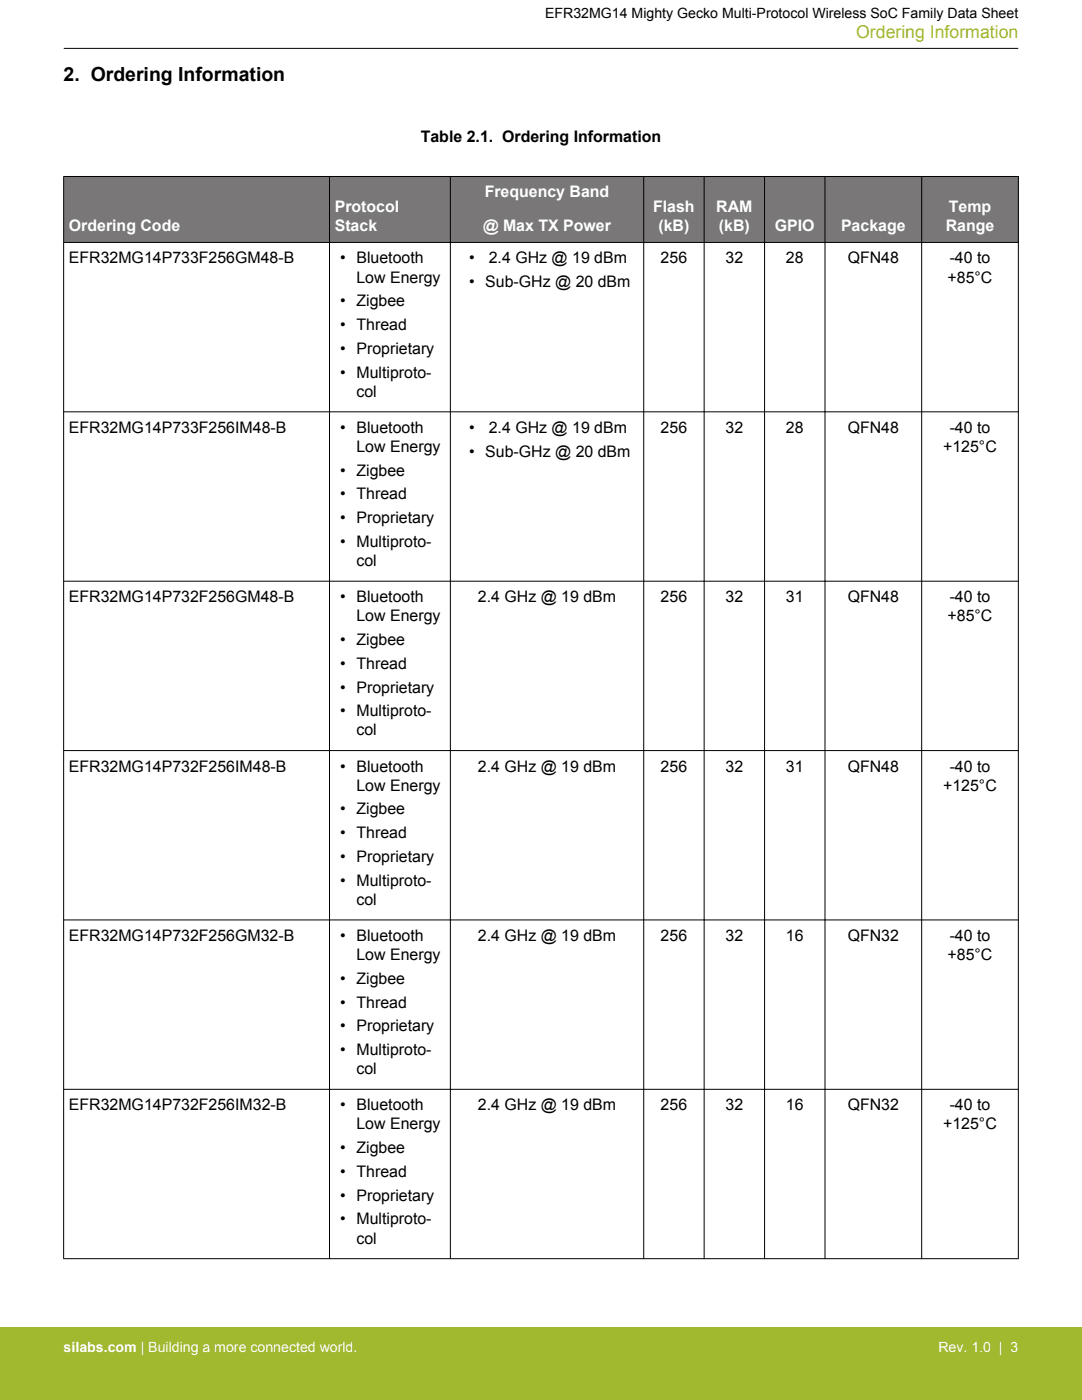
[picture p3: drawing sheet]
<svg xmlns="http://www.w3.org/2000/svg" width="216mm" height="279mm" viewBox="0 0 216 279" stroke-linecap="round" stroke-linejoin="round" font-family="sans-serif">
<defs><g id="words">
<text font-size="3.9" x="12.7" y="16.1">2. Ordering Information</text>
<text font-size="3.5" fill="#a1b92e" x="170.8" y="7.5">Ordering Information</text>
<g font-size="3.2">
<text x="84" y="28.4">Table 2.1. Ordering Information</text>
<text x="13.7" y="52.6">EFR32MG14P733F256GM48-B</text>
<text x="67.9" y="52.6">• Bluetooth</text>
<text x="93.6" y="52.6">•</text>
<text x="97.5" y="52.6">2.4 GHz @ 19 dBm</text>
<text x="131.8" y="52.6">256</text>
<text x="144.8" y="52.6">32</text>
<text x="156.8" y="52.6">28</text>
<text x="169.1" y="52.6">QFN48</text>
<text x="189.5" y="52.6">-40 to</text>
<text x="71.1" y="56.4">Low Energy</text>
<text x="93.6" y="57.3">• Sub-GHz @ 20 dBm</text>
<text x="189.1" y="56.4">+85°C</text>
<text x="67.9" y="61.1">• Zigbee</text>
<text x="67.9" y="65.9">• Thread</text>
<text x="67.9" y="70.6">• Proprietary</text>
<text x="67.9" y="75.4">• Multiproto-</text>
<text x="71.1" y="79.2">col</text>
<text x="13.7" y="86.4">EFR32MG14P733F256IM48-B</text>
<text x="67.9" y="86.4">• Bluetooth</text>
<text x="93.6" y="86.4">•</text>
<text x="97.5" y="86.4">2.4 GHz @ 19 dBm</text>
<text x="131.8" y="86.4">256</text>
<text x="144.8" y="86.4">32</text>
<text x="156.8" y="86.4">28</text>
<text x="169.1" y="86.4">QFN48</text>
<text x="189.5" y="86.4">-40 to</text>
<text x="67.9" y="94.9">• Zigbee</text>
<text x="71.1" y="90.2">Low Energy</text>
<text x="93.6" y="91.1">• Sub-GHz @ 20 dBm</text>
<text x="188.2" y="90.2">+125°C</text>
<text x="67.9" y="99.7">• Thread</text>
<text x="67.9" y="104.4">• Proprietary</text>
<text x="67.9" y="109.2">• Multiproto-</text>
<text x="71.1" y="113">col</text>
<text x="13.7" y="120.2">EFR32MG14P732F256GM48-B</text>
<text x="67.9" y="120.2">• Bluetooth</text>
<text x="71.1" y="124">Low Energy</text>
<text x="95.4" y="120.2">2.4 GHz @ 19 dBm</text>
<text x="131.8" y="120.2">256</text>
<text x="144.8" y="120.2">32</text>
<text x="156.8" y="120.2">31</text>
<text x="169.1" y="120.2">QFN48</text>
<text x="189.1" y="124">+85°C</text>
<text x="189.5" y="120.2">-40 to</text>
<text x="67.9" y="128.7">• Zigbee</text>
<text x="67.9" y="133.5">• Thread</text>
<text x="67.9" y="138.2">• Proprietary</text>
<text x="67.9" y="143">• Multiproto-</text>
<text x="71.1" y="146.8">col</text>
<text x="13.7" y="154">EFR32MG14P732F256IM48-B</text>
<text x="67.9" y="154">• Bluetooth</text>
<text x="95.4" y="154">2.4 GHz @ 19 dBm</text>
<text x="131.8" y="154">256</text>
<text x="144.8" y="154">32</text>
<text x="156.8" y="154">31</text>
<text x="169.1" y="154">QFN48</text>
<text x="189.5" y="154">-40 to</text>
<text x="71.1" y="157.8">Low Energy</text>
<text x="188.2" y="157.8">+125°C</text>
<text x="67.9" y="162.5">• Zigbee</text>
<text x="67.9" y="167.3">• Thread</text>
<text x="67.9" y="172">• Proprietary</text>
<text x="67.9" y="176.8">• Multiproto-</text>
<text x="71.1" y="180.6">col</text>
<text x="13.7" y="187.8">EFR32MG14P732F256GM32-B</text>
<text x="67.9" y="187.8">• Bluetooth</text>
<text x="71.1" y="191.6">Low Energy</text>
<text x="95.4" y="187.8">2.4 GHz @ 19 dBm</text>
<text x="131.8" y="187.8">256</text>
<text x="144.8" y="187.8">32</text>
<text x="156.8" y="187.8">16</text>
<text x="169.1" y="187.8">QFN32</text>
<text x="189.1" y="191.6">+85°C</text>
<text x="189.5" y="187.8">-40 to</text>
<text x="67.9" y="196.3">• Zigbee</text>
<text x="67.9" y="201.1">• Thread</text>
<text x="67.9" y="205.8">• Proprietary</text>
<text x="67.9" y="210.6">• Multiproto-</text>
<text x="71.1" y="214.4">col</text>
<text x="13.7" y="221.6">EFR32MG14P732F256IM32-B</text>
<text x="67.9" y="221.6">• Bluetooth</text>
<text x="95.4" y="221.6">2.4 GHz @ 19 dBm</text>
<text x="131.8" y="221.6">256</text>
<text x="144.8" y="221.6">32</text>
<text x="156.8" y="221.6">16</text>
<text x="169.1" y="221.6">QFN32</text>
<text x="189.5" y="221.6">-40 to</text>
<text x="71.1" y="225.4">Low Energy</text>
<text x="188.2" y="225.4">+125°C</text>
<text x="67.9" y="230.1">• Zigbee</text>
<text x="67.9" y="234.9">• Thread</text>
<text x="67.9" y="239.6">• Proprietary</text>
<text x="67.9" y="244.4">• Multiproto-</text>
<text x="71.1" y="248.2">col</text>
</g>
<g font-size="3.2" fill="#fff">
<text x="96.7" y="39.4">Frequency Band</text>
<text x="13.7" y="46">Ordering Code</text>
<text x="66.8" y="42.2">Protocol</text>
<text x="66.8" y="46">Stack</text>
<text x="96.4" y="46">@ Max TX Power</text>
<text x="130.3" y="42.2">Flash</text>
<text x="131.4" y="46">(kB)</text>
<text x="142.9" y="42.2">RAM</text>
<text x="143.4" y="46">(kB)</text>
<text x="154.6" y="46">GPIO</text>
<text x="167.8" y="46">Package</text>
<text x="188.7" y="46">Range</text>
<text x="189.3" y="42.2">Temp</text>
</g>
<text font-size="2.8" x="108.8" y="3.5">EFR32MG14 Mighty Gecko Multi-Protocol Wireless SoC Family Data Sheet</text>
<g font-size="2.8" fill="#fff">
<text x="12.7" y="269.9">silabs.com | Building a more connected world.</text>
<text x="187.3" y="269.9">Rev. 1.0 | 3</text>
</g>
</g></defs>
<g fill="#797777">
<path d="M12.7 35.2h190.5v13.2h-190.5z" fill-rule="evenodd"/>
<path d="M12.7 35.2h190.5v13.2h-190.5z" fill-rule="evenodd"/>
</g>
<g fill="none" stroke="#000" stroke-width=".2">
<path d="M12.7 9.7h190.5M12.7 35.2h190.5M12.7 35.2v216M65.8 35.2v216M89.9 35.2v216M128.4 35.2v216M140.5 35.2v216M152.6 35.2v216M164.6 35.2v216M183.9 35.2v216M203.2 35.2v216M12.7 48.4h190.5"/>
<path d="M12.7 82.2h190.5M12.7 116h190.5M12.7 149.8h190.5M12.7 183.6h190.5M12.7 217.4h190.5M12.7 251.2h190.5"/>
</g>
<path d="M0 264.9h215.9v14.5h-215.9z" fill="#a1b92e"/>
<use href="#words"/>
</svg>
